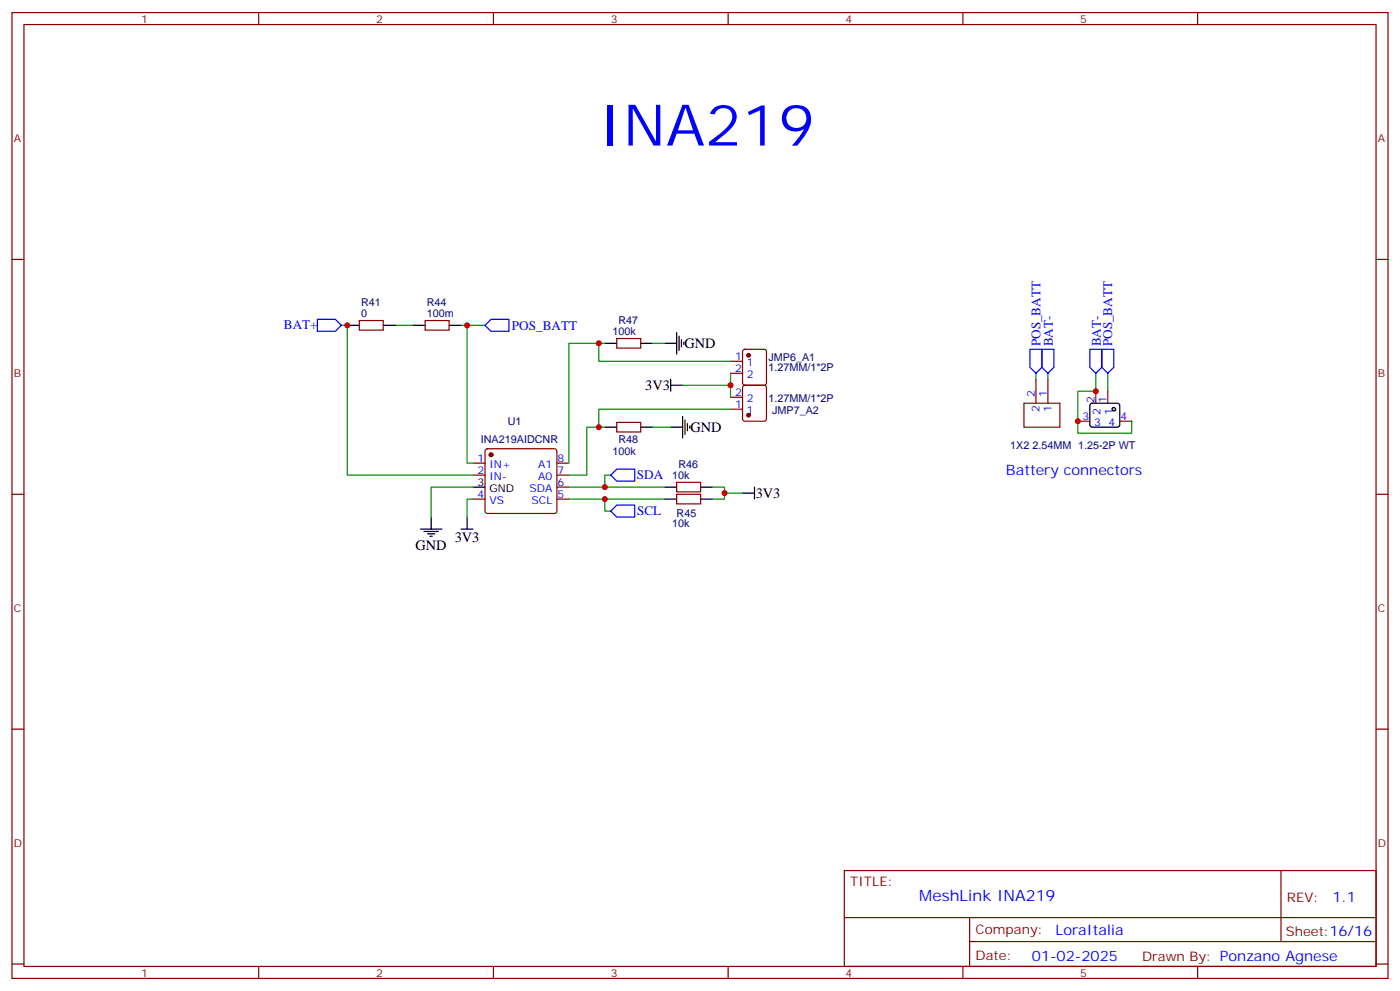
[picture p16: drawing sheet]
<svg xmlns="http://www.w3.org/2000/svg" width="412mm" height="292mm" viewBox="0 0 412 292" stroke-linecap="round" stroke-linejoin="round" font-family="sans-serif">
<defs><g id="words">
<text font-size="16.9" fill="#00f" x="176.4" y="42.9">INA219</text>
<text font-size="4.6" fill="#00f" x="270.8" y="265.3">MeshLink INA219</text>
<g font-size="4.2">
<text x="201.6" y="102.5">GND</text>
<text x="190.1" y="114.9">3V3</text>
<text x="203.4" y="127.2">GND</text>
<text x="222.6" y="146.6">3V3</text>
<text x="122.4" y="161.8">GND</text>
<text x="133.9" y="159.6">3V3</text>
</g>
<g font-size="4.2" fill="#00f">
<text x="296.3" y="139.9">Battery connectors</text>
<text x="392.5" y="265.6">1.1</text>
<text x="310.9" y="275.1">LoraItalia</text>
<text x="304" y="282.9">01-02-2025</text>
</g>
<g font-size="3.9" fill="#00f">
<text x="83.7" y="96.9">BAT+</text>
<text x="150.8" y="97.1">POS_BATT</text>
<text x="306.5" y="102" transform="rotate(-90 306.5 102)">POS_BATT</text>
<text x="310.1" y="102" transform="rotate(-90 310.1 102)">BAT-</text>
<text x="324.2" y="102" transform="rotate(-90 324.2 102)">BAT-</text>
<text x="327.6" y="102" transform="rotate(-90 327.6 102)">POS_BATT</text>
<text x="187.6" y="141.1">SDA</text>
<text x="187.7" y="151.7">SCL</text>
</g>
<g font-size="3.9" fill="#800">
<text x="250.5" y="260.9">TITLE:</text>
<text x="379.1" y="265.6">REV:</text>
<text x="287.4" y="275.1">Company:</text>
<text x="378.7" y="275.7">Sheet:16/16</text>
<text x="287.4" y="282.8">Date:</text>
<text x="336.4" y="282.8">Drawn By: Ponzano Agnese</text>
</g>
<g font-size="3.2" fill="#800">
<text x="41.6" y="6.7">1</text>
<text x="110.8" y="6.7">2</text>
<text x="179.9" y="6.7">3</text>
<text x="249.1" y="6.7">4</text>
<text x="318.2" y="6.7">5</text>
<text x="4.1" y="41.8">A</text>
<text x="405.9" y="41.8">A</text>
<text x="4.1" y="110.9">B</text>
<text x="405.9" y="110.9">B</text>
<text x="4.1" y="180.1">C</text>
<text x="405.9" y="180.1">C</text>
<text x="4.1" y="249.2">D</text>
<text x="405.9" y="249.2">D</text>
<text x="41.6" y="287.5">1</text>
<text x="110.8" y="287.5">2</text>
<text x="179.9" y="287.5">3</text>
<text x="249.1" y="287.5">4</text>
<text x="318.2" y="287.5">5</text>
</g>
<g font-size="3.2" fill="#000080">
<text x="106.3" y="93.3">0</text>
<text x="106.3" y="90.1">R41</text>
<text x="125.7" y="93.3">100m</text>
<text x="125.7" y="90.1">R44</text>
<text x="182.2" y="95.4">R47</text>
<text x="180.4" y="98.7">100k</text>
<text x="226.4" y="106.2">JMP6_A1</text>
<text x="226.4" y="109.3">1.27MM/1*2P</text>
<text x="226.4" y="118.2">1.27MM/1*2P</text>
<text x="149.6" y="125.2">U1</text>
<text x="227.5" y="121.8">JMP7_A2</text>
<text x="141.7" y="130.5">INA219AIDCNR</text>
<text x="182.2" y="130.5">R48</text>
<text x="180.4" y="134">100k</text>
<text x="199.8" y="137.8">R46</text>
<text x="297.6" y="132.2">1X2 2.54MM 1.25-2P WT</text>
<text x="198" y="141">10k</text>
<text x="198" y="155.1">10k</text>
<text x="199.3" y="152.2">R45</text>
</g>
<g font-size="3.2" fill="#00f">
<text x="216.5" y="106">1</text>
<text x="220" y="107.8">1</text>
<text x="216.5" y="109.5">2</text>
<text x="220" y="111.3">2</text>
<text x="216.5" y="116.6">2</text>
<text x="220" y="118.4">2</text>
<text x="304.8" y="116.9" transform="rotate(-90 304.8 116.9)">2</text>
<text x="308.3" y="116.9" transform="rotate(-90 308.3 116.9)">1</text>
<text x="322.4" y="118.5" transform="rotate(-90 322.4 118.5)">2</text>
<text x="326" y="118.5" transform="rotate(-90 326 118.5)">1</text>
<text x="216.5" y="120.1">1</text>
<text x="220" y="121.9">1</text>
<text x="306.2" y="121.4" transform="rotate(-90 306.2 121.4)">2</text>
<text x="309.7" y="121.4" transform="rotate(-90 309.7 121.4)">1</text>
<text x="318.8" y="123.6">3</text>
<text x="322.3" y="125.4">3</text>
<text x="324.2" y="122" transform="rotate(-90 324.2 122)">2</text>
<text x="326.5" y="125.4">4</text>
<text x="327.7" y="122" transform="rotate(-90 327.7 122)">1</text>
<text x="330" y="123.6">4</text>
<text x="140.7" y="136">1</text>
<text x="144.2" y="137.8">IN+</text>
<text x="158.6" y="137.8">A1</text>
<text x="164.2" y="136">8</text>
<text x="140.7" y="139.5">2</text>
<text x="144.2" y="141.3">IN-</text>
<text x="158.6" y="141.3">A0</text>
<text x="164.2" y="143.1">6</text>
<text x="164.2" y="139.5">7</text>
<text x="140.7" y="146.6">4</text>
<text x="144.2" y="148.3">VS</text>
<text x="156" y="144.8">SDA</text>
<text x="156.6" y="148.3">SCL</text>
<text x="164.2" y="146.6">5</text>
</g>
<g font-size="3.2">
<text x="140.7" y="143.1">3</text>
<text x="144.2" y="144.8">GND</text>
</g>
</g></defs>
<g fill="none" stroke="#870000" stroke-width=".35">
<path d="M3.5 3.7h405.4v284.3h-405.4zM7.1 7.2h398.2v277.3h-398.2zM76.2 3.7v3.5M145.3 3.7v3.5M214.5 3.7v3.5M283.6 3.7v3.5M352.8 3.7v3.5M3.5 76.4h3.6M405.3 76.4h3.6M105.8 94.4h7.1v2.8h-7.1zM125.2 94.4h7.1v2.8h-7.1zM301.6 118.7h10.6v7.1h-10.6z"/>
<path d="M305.2 111.7v7M308.7 111.7v7M139.3 136.3h3.6M139.3 139.9h3.6M143.1 132.3l.5-.2h19.7l.5 .2 .2 .5v17.7l-.2 .5-.5 .2h-19.7l-.5-.3-.2-.4v-17.7zM164 136.3h3.6M164 139.9h3.6M3.5 145.5h3.6M139.3 146.9h3.6M164 146.9h3.6M164 143.4h3.6M199.3 142h7.1v2.8h-7.1z"/>
<path d="M199.3 145.5h7.1v2.8h-7.1zM405.3 145.5h3.6M3.5 214.7h3.6M405.3 214.7h3.6M248.7 256.3h156.6v28.2h-156.6zM377.3 256.3v20.9M248.7 270.1h156.5M285.6 277.2h119.6M285.6 270.1v14.2M3.5 283.8h3.6M76.2 284.5v3.5M145.3 284.5v3.5"/>
<path d="M214.5 284.5v3.5M283.6 284.5v3.5M352.8 284.5v3.5M405.3 283.8h3.6"/>
</g>
<path d="M102.3 95.8h3.5M112.9 95.8h3.5M121.7 95.8h3.5M132.3 95.8h3.5M321.3 118.9l.4-.2h7.4l.5 .2 .2 .5v5.7l-.2 .5-.5 .2h-7.4l-.5-.3-.2-.4v-5.7zM139.3 143.4h3.6M195.8 143.4h3.5M195.8 146.9h3.5M206.4 143.4h3.5M206.4 146.9h3.5" fill="none" stroke="#000" stroke-width=".35"/>
<path d="M100.5 95.8h1.8v44.1h37M116.4 95.8h5.3M135.8 95.8h7.1M305.2 109.9v1.8M308.7 109.9v1.8M322.8 109.9v5.3h-5.3v12.3h15.9v-3.5M326.3 109.9v5.3" fill="none" stroke="#008700" stroke-width=".35"/>
<circle cx="144.6" cy="133.9" r=".53" fill="#870000" stroke="#870000" stroke-width=".35"/>
<path d="M93.5 94h5.3l1.7 1.8-1.7 1.7h-5.3zM142.9 95.8l1.7-1.8h5.3v3.5h-5.3z" fill="none" stroke="#00f" stroke-width=".35"/>
<circle cx="328.1" cy="120.5" r=".53" fill="#ccc" stroke="#000" stroke-width=".35"/>
<path d="M181.7 99.7h7v2.8h-7zM215.2 116.9h3.5M215.2 106.4h3.5M215.2 109.9h3.5M219 113.6l.4-.2h5.7l.6 .4 .1 9.5-.5 .6-5.9 .1-.6-.5-.1-9.4zM219 103l.4-.2h5.7l.6 .5 .1 9.4-.5 .7h-5.9l-.6-.4-.1-9.5zM322.8 115.2v3.5M326.3 115.2v3.5M181.7 124.4h7v2.8h-7zM215.2 120.5h3.5M317.5 124h3.5M329.8 124h3.6" fill="none" stroke="#870000" stroke-width=".35"/>
<path d="M303.4 102.8h3.5v5.3l-1.7 1.8-1.8-1.8zM306.9 102.8h3.5v5.3l-1.7 1.8-1.8-1.8zM321 102.8h3.6v5.3l-1.8 1.8-1.8-1.8zM324.6 102.8h3.5v5.3l-1.8 1.8-1.7-1.8zM179.9 139.9l1.8-1.8h5.3v3.5h-5.3zM179.9 150.5l1.8-1.8h5.3v3.5h-5.3z" fill="none" stroke="#00f" stroke-width=".35"/>
<g fill="none" stroke="#000" stroke-width=".35">
<path d="M199.3 97.9v6.3M200 99v4.2M178.2 101.1h3.5M188.7 101.1h3.6M195.8 101.1h3.5M197.6 113.4h3.5M197.6 111.7v3.5M200.7 100v2.1M201.4 100.7v.7M178.2 125.8h3.5M188.7 125.8h3.6M197.6 125.8h3.5"/>
<path d="M201.1 122.6v6.3M201.8 123.6v4.3M202.5 124.7v2.1M203.2 125.4v.7M123.8 155.8h6.4M124.9 156.5h4.2M125.9 157.2h2.2M126.6 157.9h.8M127 152.2v3.6M135.8 155.8h3.5M137.6 152.2v3.6M218.7 145.2h3.5"/>
<path d="M222.2 143.4v3.5"/>
</g>
<g fill="none" stroke="#008700" stroke-width=".35">
<path d="M137.6 95.8v40.5h1.7M176.4 101.1v5.3h38.8M178.2 101.1h-10.6v35.2M192.3 101.1h3.5M215.2 109.9v3.5h-14.1M215.2 113.4v3.5M178.2 125.8h-5.3v14.1h-5.3M179.9 139.9h-1.7v3.5M192.3 125.8h5.3M215.2 120.5h-38.8v5.3M139.3 146.9h-1.7v5.3M139.3 143.4h-12.3v8.8"/>
<path d="M167.6 146.9h28.2M167.6 143.4h28.2M178.2 146.9v3.6h1.7M209.9 143.4h3.5v3.5h-3.5M213.4 145.2h5.3"/>
</g>
<g fill="#870000" stroke="#870000" stroke-width=".35">
<circle cx="220.5" cy="122.2" r=".53"/>
<circle cx="220.5" cy="104.6" r=".53"/>
</g>
<g fill="#c00">
<circle cx="317.5" cy="124" r=".88"/>
<circle cx="322.8" cy="115.2" r=".88"/>
<circle cx="137.6" cy="95.8" r=".88"/>
<circle cx="213.4" cy="145.2" r=".88"/>
<circle cx="178.2" cy="146.9" r=".88"/>
<circle cx="178.2" cy="143.4" r=".88"/>
<circle cx="102.3" cy="95.8" r=".88"/>
<circle cx="176.4" cy="101.1" r=".88"/>
<circle cx="176.4" cy="125.8" r=".88"/>
<circle cx="215.2" cy="113.4" r=".88"/>
</g>
<use href="#words"/>
</svg>
